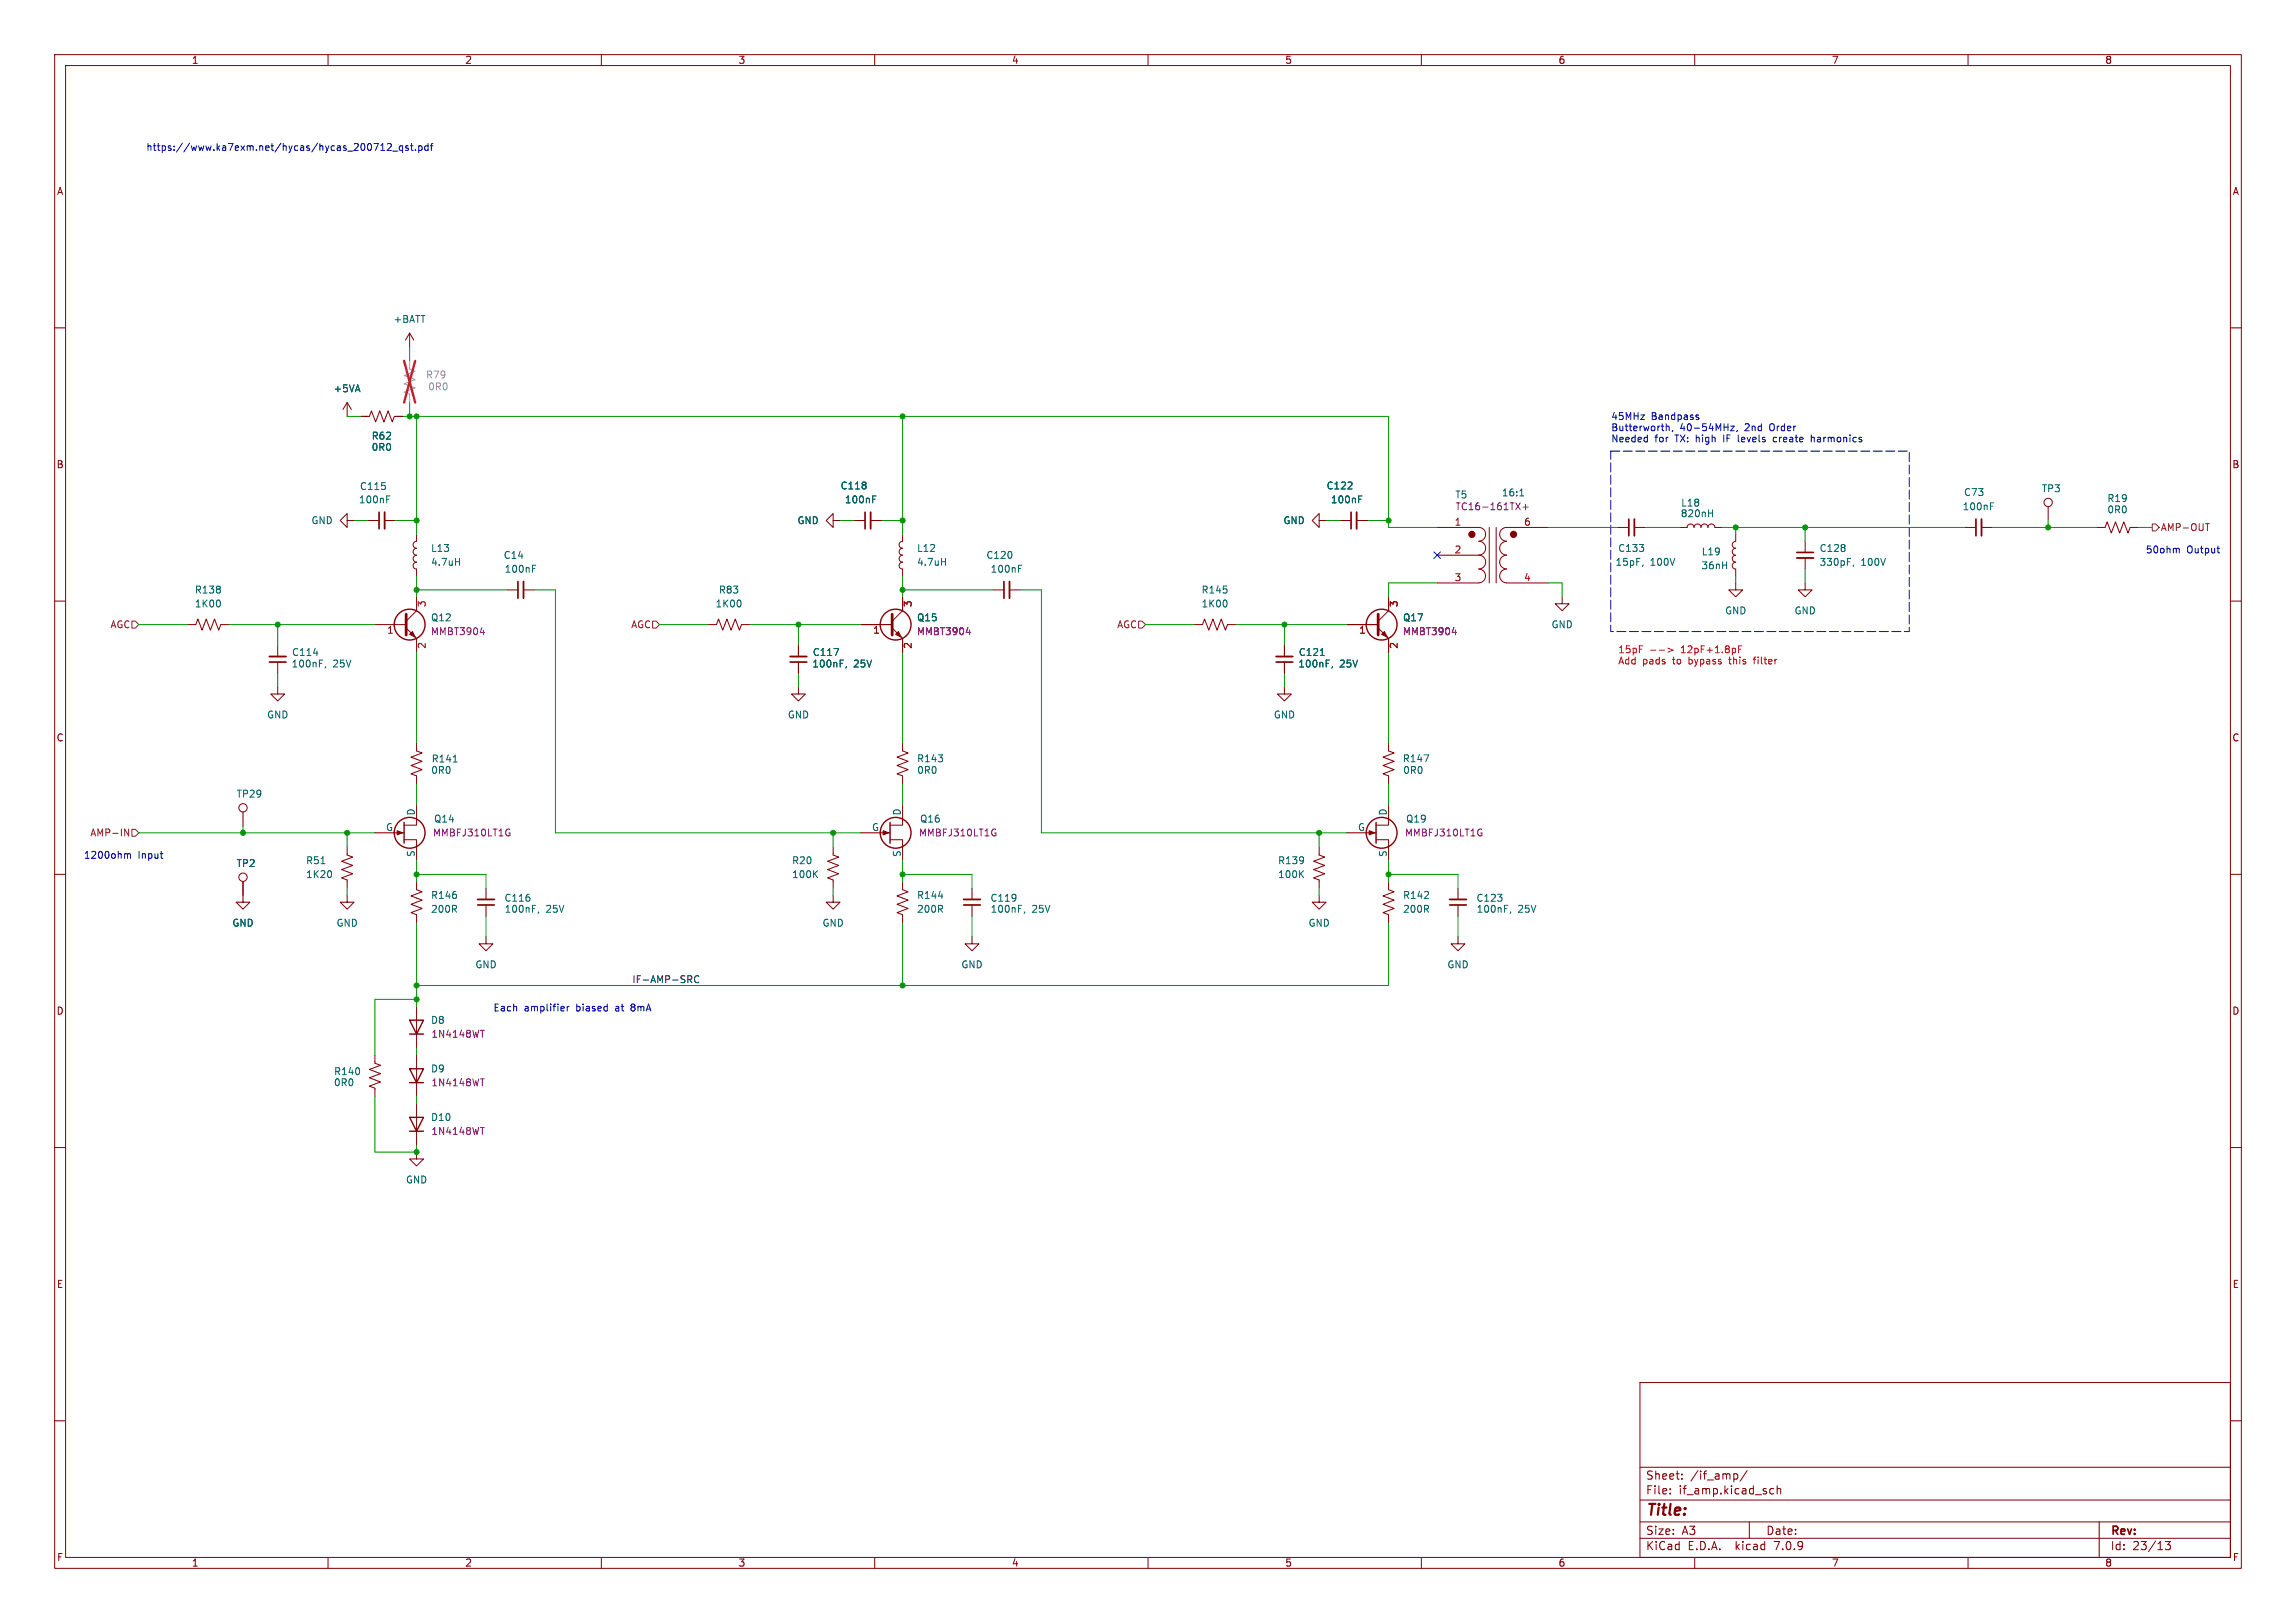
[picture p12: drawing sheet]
<svg xmlns="http://www.w3.org/2000/svg" width="420mm" height="297mm" viewBox="0 0 420 297" stroke-linecap="round" stroke-linejoin="round" font-family="sans-serif">
<defs><g id="words">
<text font-size="2.8" fill="#840000" x="301" y="277.9">Title:</text>
<g font-size="2.1" fill="#840000">
<text x="301" y="273.7">File:</text>
<text x="301" y="271">Sheet:</text>
<text x="307.1" y="273.7">if_amp.kicad_sch</text>
<text x="309.2" y="271">/if_amp/</text>
<text x="301" y="281.1">Size:</text>
<text x="307.6" y="281.1">A3</text>
<text x="323" y="281.1">Date:</text>
<text x="386" y="281.3">Rev:</text>
<text x="301" y="283.9">KiCad</text>
<text x="308.7" y="283.9">E.D.A.</text>
<text x="317.6" y="283.9">kicad</text>
<text x="324.8" y="283.9">7.0.9</text>
<text x="386" y="283.9">Id:</text>
<text x="390.1" y="283.9">23/13</text>
</g>
<g font-size="1.8" fill="#840000">
<text x="35" y="11.9">1</text>
<text x="85" y="11.9">2</text>
<text x="135" y="11.9">3</text>
<text x="185" y="11.9">4</text>
<text x="235" y="11.9">5</text>
<text x="285" y="11.9">6</text>
<text x="335" y="11.9">7</text>
<text x="385" y="11.9">8</text>
<text x="10.3" y="35.9">A</text>
<text x="408.3" y="35.9">A</text>
<text x="10.3" y="85.9">B</text>
<text x="408.2" y="85.9">B</text>
<text x="10.3" y="135.9">C</text>
<text x="408.2" y="135.9">C</text>
<text x="10.3" y="185.9">D</text>
<text x="408.2" y="185.9">D</text>
<text x="10.3" y="235.9">E</text>
<text x="408.3" y="235.9">E</text>
<text x="10.3" y="285.9">F</text>
<text x="35" y="286.9">1</text>
<text x="85" y="286.9">2</text>
<text x="135" y="286.9">3</text>
<text x="185" y="286.9">4</text>
<text x="235" y="286.9">5</text>
<text x="285" y="286.9">6</text>
<text x="335" y="286.9">7</text>
<text x="385" y="286.9">8</text>
<text x="408.3" y="285.9">F</text>
</g>
<g font-size="1.8" fill="#0000c2">
<text x="26.7" y="27.7">https://www.ka7exm.net/hycas/hycas_200712_qst.pdf</text>
<text x="294.6" y="76.9">45MHz</text>
<text x="302" y="76.9">Bandpass</text>
<text x="294.6" y="79">Butterworth,</text>
<text x="294.6" y="81">Needed</text>
<text x="302.7" y="81">for</text>
<text x="306.5" y="81">TX: high</text>
<text x="307.3" y="79">40-54MHz,</text>
<text x="315.7" y="81">IF</text>
<text x="318.6" y="81">levels</text>
<text x="319.3" y="79">2nd</text>
<text x="324" y="79">Order</text>
<text x="325.2" y="81">create</text>
<text x="332.3" y="81">harmonics</text>
<text x="392.4" y="101.4">50ohm</text>
<text x="400" y="101.4">Output</text>
<text x="15.2" y="157.2">1200ohm</text>
<text x="25.2" y="157.2">Input</text>
<text x="90.2" y="185.2">Each</text>
<text x="95.9" y="185.2">amplifier</text>
<text x="105.5" y="185.2">biased</text>
<text x="112.9" y="185.2">at</text>
<text x="115.9" y="185.2">8mA</text>
</g>
<g font-size="1.8" fill="#006464">
<text x="71.9" y="59.3">+BATT</text>
<text x="60.9" y="72">+5VA</text>
<text x="67.9" y="82.7">0R0</text>
<text x="67.9" y="80.6">R62</text>
<text x="65.7" y="89.9">C115</text>
<text x="153.7" y="89.8">C118</text>
<text x="242.6" y="89.8">C122</text>
<text x="65.6" y="92.3">100nF</text>
<text x="154.5" y="92.3">100nF</text>
<text x="243.4" y="92.3">100nF</text>
<text x="274.6" y="91">16:1</text>
<text x="307.4" y="94.8">820nH</text>
<text x="307.4" y="92.9">L18</text>
<text x="358.9" y="93.6">100nF</text>
<text x="359.2" y="91">C73</text>
<text x="373.4" y="90.3">TP3</text>
<text x="385.4" y="94.1">0R0</text>
<text x="385.4" y="92.1">R19</text>
<text x="56.9" y="96.1">GND</text>
<text x="78.7" y="101.2">L13</text>
<text x="145.8" y="96.1">GND</text>
<text x="167.6" y="101.2">L12</text>
<text x="234.7" y="96.1">GND</text>
<text x="295.9" y="101.2">C133</text>
<text x="311.2" y="101.8">L19</text>
<text x="332.8" y="101.2">C128</text>
<text x="78.7" y="103.7">4.7uH</text>
<text x="92" y="102.5">C14</text>
<text x="92.2" y="105">100nF</text>
<text x="167.6" y="103.7">4.7uH</text>
<text x="180.3" y="102.5">C120</text>
<text x="181.1" y="105">100nF</text>
<text x="295.4" y="103.7">15pF,</text>
<text x="301.9" y="103.7">100V</text>
<text x="311.1" y="104.4">36nH</text>
<text x="332.8" y="103.7">330pF,</text>
<text x="340.4" y="103.7">100V</text>
<text x="35.5" y="108.8">R138</text>
<text x="35.5" y="111.4">1K00</text>
<text x="78.7" y="113.9">Q12</text>
<text x="130.8" y="111.4">1K00</text>
<text x="131.4" y="108.8">R83</text>
<text x="167.6" y="113.9">Q15</text>
<text x="219.7" y="108.8">R145</text>
<text x="219.7" y="111.4">1K00</text>
<text x="256.6" y="113.9">Q17</text>
<text x="315.5" y="112.6">GND</text>
<text x="328.2" y="112.6">GND</text>
<text x="283.7" y="115.2">GND</text>
<text x="53.2" y="122.3">100nF,</text>
<text x="53.3" y="120.2">C114</text>
<text x="60.9" y="122.3">25V</text>
<text x="148.5" y="122.3">100nF,</text>
<text x="148.6" y="120.2">C117</text>
<text x="156.1" y="122.3">25V</text>
<text x="237.4" y="122.3">100nF,</text>
<text x="237.5" y="120.2">C121</text>
<text x="245" y="122.3">25V</text>
<text x="48.8" y="131.7">GND</text>
<text x="144" y="131.7">GND</text>
<text x="232.9" y="131.7">GND</text>
<text x="78.8" y="141.8">0R0</text>
<text x="78.9" y="139.7">R141</text>
<text x="167.7" y="139.7">R143</text>
<text x="167.7" y="141.8">0R0</text>
<text x="256.5" y="139.7">R147</text>
<text x="256.6" y="141.8">0R0</text>
<text x="43.2" y="146.2">TP29</text>
<text x="75.9" y="149.3" transform="rotate(-90 75.9 149.3)">D</text>
<text x="164.8" y="149.3" transform="rotate(-90 164.8 149.3)">D</text>
<text x="253.7" y="149.3" transform="rotate(-90 253.7 149.3)">D</text>
<text x="70.5" y="152.1">G</text>
<text x="79.3" y="150.7">Q14</text>
<text x="159.4" y="152.1">G</text>
<text x="168.2" y="150.7">Q16</text>
<text x="248.3" y="152.1">G</text>
<text x="257.1" y="150.7">Q19</text>
<text x="43.2" y="158.9">TP2</text>
<text x="55.9" y="160.9">1K20</text>
<text x="55.9" y="158.3">R51</text>
<text x="75.9" y="156.9" transform="rotate(-90 75.9 156.9)">S</text>
<text x="144.8" y="160.9">100K</text>
<text x="144.8" y="158.3">R20</text>
<text x="164.8" y="156.9" transform="rotate(-90 164.8 156.9)">S</text>
<text x="233.7" y="158.3">R139</text>
<text x="233.7" y="160.9">100K</text>
<text x="253.7" y="156.9" transform="rotate(-90 253.7 156.9)">S</text>
<text x="78.7" y="164.7">R146</text>
<text x="78.7" y="167.2">200R</text>
<text x="92.2" y="165.2">C116</text>
<text x="92.2" y="167.2">100nF,</text>
<text x="99.9" y="167.2">25V</text>
<text x="167.6" y="164.7">R144</text>
<text x="167.6" y="167.2">200R</text>
<text x="181.1" y="165.2">C119</text>
<text x="181.1" y="167.2">100nF,</text>
<text x="188.8" y="167.2">25V</text>
<text x="256.6" y="164.7">R142</text>
<text x="256.6" y="167.2">200R</text>
<text x="270" y="165.2">C123</text>
<text x="270" y="167.2">100nF,</text>
<text x="277.7" y="167.2">25V</text>
<text x="42.4" y="169.8">GND</text>
<text x="61.5" y="169.8">GND</text>
<text x="150.4" y="169.8">GND</text>
<text x="239.3" y="169.8">GND</text>
<text x="86.9" y="177.4">GND</text>
<text x="175.8" y="177.4">GND</text>
<text x="264.7" y="177.4">GND</text>
<text x="78.7" y="187.6">D8</text>
<text x="61" y="196.9">R140</text>
<text x="78.7" y="196.4">D9</text>
<text x="61" y="199">0R0</text>
<text x="78.7" y="205.3">D10</text>
<text x="74.2" y="216.8">GND</text>
</g>
<g font-size="1.8" fill="#989898">
<text x="77.8" y="69.5">R79</text>
<text x="78.2" y="71.6">0R0</text>
</g>
<g font-size="1.8" fill="#840084">
<text x="266.1" y="91.4">T5</text>
<text x="266.1" y="93.6">TC16-161TX+</text>
<text x="78.7" y="116.4">MMBT3904</text>
<text x="167.6" y="116.4">MMBT3904</text>
<text x="256.5" y="116.4">MMBT3904</text>
<text x="79.1" y="153.3">MMBFJ310LT1G</text>
<text x="168" y="153.3">MMBFJ310LT1G</text>
<text x="256.9" y="153.3">MMBFJ310LT1G</text>
<text x="78.8" y="190.1">1N4148WT</text>
<text x="78.8" y="199">1N4148WT</text>
<text x="78.8" y="207.9">1N4148WT</text>
</g>
<g font-size="1.8" fill="#a90000">
<text x="266" y="96.3">1</text>
<text x="266" y="101.3">2</text>
<text x="278.7" y="96.3">6</text>
<text x="266" y="106.4">3</text>
<text x="278.7" y="106.4">4</text>
<text x="78.2" y="111.2" transform="rotate(-90 78.2 111.2)">3</text>
<text x="167.1" y="111.2" transform="rotate(-90 167.1 111.2)">3</text>
<text x="256" y="111.2" transform="rotate(-90 256 111.2)">3</text>
<text x="70.7" y="116.3">1</text>
<text x="78.2" y="118.8" transform="rotate(-90 78.2 118.8)">2</text>
<text x="159.6" y="116.3">1</text>
<text x="167.1" y="118.8" transform="rotate(-90 167.1 118.8)">2</text>
<text x="248.5" y="116.3">1</text>
<text x="256" y="118.8" transform="rotate(-90 256 118.8)">2</text>
</g>
<g font-size="1.8" fill="#725600">
<text x="395.2" y="97.4">AMP-OUT</text>
<text x="20.1" y="115.2">AGC</text>
<text x="115.4" y="115.2">AGC</text>
<text x="204.3" y="115.2">AGC</text>
<text x="16.4" y="153.3">AMP-IN</text>
</g>
<g font-size="1.8" fill="#f00">
<text x="295.9" y="119.6">15pF</text>
<text x="301.7" y="119.6">--&gt;</text>
<text x="307.6" y="119.6">12pF+1.8pF</text>
<text x="295.9" y="121.7">Add</text>
<text x="300.5" y="121.7">pads</text>
<text x="306.1" y="121.7">to</text>
<text x="309.2" y="121.7">bypass</text>
<text x="316.8" y="121.7">this</text>
<text x="321.5" y="121.7">filter</text>
</g>
<text font-size="1.8" fill="#0f0f0f" x="115.6" y="180">IF-AMP-SRC</text>
</g></defs>
<g fill="none" stroke="#840000" stroke-width=".18">
<path d="M10 10h400v277h-400zM12 12h396v273h-396zM60 10v2M110 10v2M160 10v2M210 10v2M260 10v2M310 10v2M360 10v2M10 60h2M408 60h2M63.5 73.7v2.5"/>
<path d="M63.5 73.7l-.8 1.2M63.5 73.7l.8 1.2M66 76.2h1.6l.3-1 .8 2 .8-2 .7 2 .8-2 .8 2 .3-1h1.6M74.9 61l-.7 1.2M74.9 61v2.5M74.9 61l.8 1.2M63.5 95.3v-1.3l-1.3 1.3 1.3 1.2v-1.2h1.3M67.3 95.3h2M70.4 95.3h2M76.2 97.8v1.3a.64 .64 0 0 0-.6 .6 .64 .64 0 0 0 .6 .6 .64 .64 0 0 0-.6 .7 .64 .64 0 0 0 .6 .6 .64 .64 0 0 0-.6 .6 .64 .64 0 0 0 .6 .7 .64 .64 0 0 0-.6 .6 .64 .64 0 0 0 .6 .6v1.3M152.4 95.3v-1.3l-1.3 1.3 1.3 1.2v-1.2h1.3M156.2 95.3h2"/>
<path d="M159.3 95.3h2M165.1 97.8v1.3a.64 .64 0 0 0-.6 .6 .64 .64 0 0 0 .6 .6 .64 .64 0 0 0-.6 .7 .64 .64 0 0 0 .6 .6 .64 .64 0 0 0-.6 .6 .64 .64 0 0 0 .6 .7 .64 .64 0 0 0-.6 .6 .64 .64 0 0 0 .6 .6v1.3M241.3 95.3v-1.3l-1.3 1.3 1.3 1.2v-1.2h1.3M245.1 95.3h2M248.2 95.3h2M262.9 96.5h7.6a1.27 1.27 0 0 1 1.3 1.3 1.27 1.27 0 0 1-1.3 1.3 1.26 1.26 0 0 1 1.3 1.2 1.26 1.26 0 0 1-1.3 1.3M272.4 96.5v10.2M273.7 96.5v10.2M283.2 96.5h-7.6a1.27 1.27 0 0 0-1.3 1.3 1.27 1.27 0 0 0 1.3 1.3 1.26 1.26 0 0 0-1.3 1.2 1.26 1.26 0 0 0 1.3 1.3M295.9 96.5h2M299 96.5h2M307.3 96.5h1.3a.64 .64 0 0 1 .6-.6 .64 .64 0 0 1 .7 .6 .64 .64 0 0 1 .6-.6 .64 .64 0 0 1 .6 .6 .64 .64 0 0 1 .7-.6 .64 .64 0 0 1 .6 .6 .64 .64 0 0 1 .7-.6 .64 .64 0 0 1 .6 .6h1.3"/>
<path d="M317.5 97.8v1.3a.64 .64 0 0 0-.6 .6 .64 .64 0 0 0 .6 .6 .64 .64 0 0 0-.6 .7 .64 .64 0 0 0 .6 .6 .64 .64 0 0 0-.6 .6 .64 .64 0 0 0 .6 .7 .64 .64 0 0 0-.6 .6 .64 .64 0 0 0 .6 .6v1.3M330.2 99.1v2M359.4 96.5h2M362.5 96.5h2M374.6 92.7v2.6M383.5 96.5h1.6l.3-1 .8 2 .8-2 .7 2 .8-2 .8 2 .3-1h1.6M10 110h2M34.3 114.3h1.5l.4-1 .8 2 .7-2 .8 2 .7-2 .8 2 .4-1h1.5M50.8 118.1v2M68.6 114.3h5.7M74.3 114.9l1.9 1.9v2.6M76.2 109.2v2.6l-1.9 1.9"/>
<path d="M92.7 108h2M95.8 108h2M129.5 114.3h1.6l.3-1 .8 2 .8-2 .7 2 .8-2 .8 2 .3-1h1.6M146 118.1v2M157.5 114.3h5.7M163.2 114.9l1.9 1.9v2.6M165.1 109.2v2.6l-1.9 1.9M181.6 108h2M184.7 108h2M218.4 114.3h1.6l.3-1 .8 2 .8-2 .7 2 .8-2 .8 2 .3-1h1.6M234.9 118.1v2M246.4 114.3h5.7"/>
<path d="M252.1 114.9l1.9 1.9v2.6M254 109.2v2.6l-1.9 1.9M262.9 101.6h7.6a1.26 1.26 0 0 1 1.3 1.3 1.26 1.26 0 0 1-1.3 1.2 1.27 1.27 0 0 1 1.2 1.3 1.27 1.27 0 0 1-1.2 1.3M262.9 106.7h7.6M275.6 101.6a1.27 1.27 0 0 0-1.3 1.3 1.27 1.27 0 0 0 1.3 1.2 1.26 1.26 0 0 0-1.3 1.3 1.26 1.26 0 0 0 1.3 1.3M275.6 106.7h7.6M285.7 109.2v1.3h1.3l-1.3 1.3-1.2-1.3h1.2M317.5 106.7v1.3h1.3l-1.3 1.2-1.3-1.2h1.3M330.2 106.7v1.3h1.3l-1.3 1.2-1.3-1.2h1.3M330.2 102.1v2M408 110h2M50.8 125.7v1.3h1.3l-1.3 1.3-1.3-1.3h1.3"/>
<path d="M50.8 121.2v2M76.2 135.9v1.5l1 .4-2 .8 2 .7-2 .8 2 .7-2 .8 1 .4v1.5M146 125.7v1.3h1.3l-1.3 1.3-1.2-1.3h1.2M146 121.2v2M165.1 135.9v1.5l1 .4-2 .8 2 .7-2 .8 2 .7-2 .8 1 .4v1.5M234.9 125.7v1.3h1.3l-1.3 1.3-1.2-1.3h1.2M234.9 121.2v2M254 135.9v1.5l1 .4-2 .8 2 .7-2 .8 2 .7-2 .8 1 .4v1.5M10 160h2M44.4 148.6v2.5M63.5 154.9v1.6l1 .3-2 .8 2 .8-2 .7 2 .8-2 .8 1 .3v1.6M68.6 152.4h5.3"/>
<path d="M73.9 153.7h2.3v3.8M76.2 147.3v3.7h-2.3M152.4 154.9v1.6l1 .3-2 .8 2 .8-2 .7 2 .8-2 .8 1 .3v1.6M157.5 152.4h5.3M162.8 153.7h2.3v3.8M165.1 147.3v3.7h-2.3M241.3 154.9v1.6l1 .3-2 .8 2 .8-2 .7 2 .8-2 .8 1 .3v1.6M246.4 152.4h5.3M251.7 153.7h2.3v3.8M254 147.3v3.7h-2.3M408 160h2M44.4 161.3v3.8h1.3l-1.3 1.3-1.2-1.3h1.2"/>
<path d="M63.5 163.8v1.3h1.3l-1.3 1.3-1.3-1.3h1.3M76.2 161.3v1.5l1 .4-2 .8 2 .7-2 .8 2 .7-2 .8 1 .4v1.5M88.9 171.5v1.2h1.3l-1.3 1.3-1.3-1.3h1.3M88.9 162.6v2M88.9 165.6v2M152.4 163.8v1.3h1.3l-1.3 1.3-1.3-1.3h1.3M165.1 161.3v1.5l1 .4-2 .8 2 .7-2 .8 2 .7-2 .8 1 .4v1.5M177.8 171.5v1.2h1.3l-1.3 1.3-1.3-1.3h1.3M177.8 162.6v2M177.8 165.6v2M241.3 163.8v1.3h1.3l-1.3 1.3-1.3-1.3h1.3M254 161.3v1.5l1 .4-2 .8 2 .7-2 .8 2 .7-2 .8 1 .4v1.5"/>
<path d="M266.7 171.5v1.2h1.3l-1.3 1.3-1.3-1.3h1.3M266.7 162.6v2M266.7 165.6v2M68.6 193v1.6l1 .3-2 .8 2 .8-2 .7 2 .8-2 .8 1 .3v1.6M76.2 184.2v7.6M76.2 193v7.7M10 210h2M76.2 210.8v1.3h1.3l-1.3 1.3-1.3-1.3h1.3M76.2 201.9v7.7M408 210h2M10 260h2M300 253h108v32h-108z"/>
<path d="M408 260h2M300 278.5h108M300 274.5h108M300 268.5h108M305.5 273.2v.2M305.5 272.5v.1M307.7 270.5v.2M307.7 269.8v.1M317.3 269.7h.3l.3 .3-.1 .5-.5 .2M319.6 269.1l-1.3 1.9M320 278.5v3M323.8 273.2l.2 .2 .4-.1"/>
<path d="M324.4 272.5l-.4-.1-.2 .1M325.1 272.5l.2-.1 .4 .1v.9M325.1 271.9v1.5M384 278.5v6.5M60 285v2M110 285v2M160 285v2M210 285v2M260 285v2M300 281.5h108M310 285v2M360 285v2"/>
<path d="M396.1 282.1h.9l-.5 .6 .4 .1v.6l-.2 .2h-.4l-.2-.2"/>
<circle cx="374.7" cy="91.9" r=".76"/>
<circle cx="44.4" cy="147.8" r=".76"/>
<circle cx="44.4" cy="160.5" r=".76"/>
</g>
<g fill="none" stroke="#840000" stroke-width=".33">
<path d="M70.4 93.7v3.1M159.3 93.7v3.1M248.2 93.7v3.1M299 95v3M362.5 95v3M95.8 106.4v3.1M184.7 106.4v3.1M328.7 102.1h3M49.3 120.1h3M144.5 120.1h3.1M233.4 120.1h3.1M87.4 164.6h3"/>
<path d="M176.3 164.6h3M265.2 164.6h3"/>
</g>
<g fill="none" stroke="#840000" stroke-width=".3">
<path d="M69.3 93.7v3.1M158.2 93.7v3.1M247.1 93.7v3.1M297.9 95v3M361.4 95v3M94.7 106.4v3.1M183.6 106.4v3.1M328.7 101.1h3M49.3 121.2h3M144.5 121.2h3.1M233.4 121.2h3.1M87.4 165.6h3"/>
<path d="M176.3 165.6h3M265.2 165.6h3"/>
</g>
<g fill="none" stroke="#006464" stroke-width=".18">
<path d="M70.7 91.4h.5M70.7 90.7h.6M159.6 91.4h.5M159.6 90.7h.6M248.5 91.4h.5M248.5 90.7h.6M278 90.7h.7M278.2 89.7l.2-.2v1.2M312.5 93.9h.8M313.3 93.3v1.3M364.1 92.6h.4M364.1 92h.6"/>
<path d="M40.2 109.9l.1 .4-.1 .6M57.4 119.5h.7M83.3 102.8h.8M84.1 102.2v1.2M97.4 104.1h.4M97.4 103.4h.6M135.4 109.9l.2 .4-.2 .6M152.6 118.7h.8l-.5 1.3M172.2 102.8h.8M173 102.2v1.2M186.3 104.1h.4M186.3 103.4h.6"/>
<path d="M224.3 109.9l.2 .4-.2 .6M241.5 120h.7M300.5 103.4l-.1 .2M339.1 103.4l-.1 .2M59.6 122l-.1 .2M82.9 139.4h.7M154.8 122l-.1 .2M243.7 122l-.1 .2M260.5 138.1h.8l-.5 1.3M58.7 158.1h.7M60.5 159.5l.1 .3-.1 .7M149 159.9l.5 .7"/>
<path d="M149.5 159.3l-.7 .8M237.9 159.9l.5 .7M238.4 159.3l-.7 .8M98.5 166.9l-.1 .2M171.7 164h.8M187.4 166.9l-.1 .2M276.3 166.9l-.1 .2"/>
</g>
<g fill="none" stroke="#840000" stroke-width=".25">
<path d="M73.9 150.5v3.8M162.8 150.5v3.8M251.7 150.5v3.8M74.9 186.7h2.6l-1.3 2.5zM74.9 195.6h2.6l-1.3 2.5zM74.9 189.2h2.6M74.9 198.1h2.6M74.9 204.5h2.6l-1.3 2.5zM74.9 207h2.6"/>
<circle cx="74.9" cy="114.3" r="2.82"/>
<circle cx="163.8" cy="114.3" r="2.82"/>
<circle cx="252.7" cy="114.3" r="2.82"/>
<circle cx="74.9" cy="152.4" r="2.82"/>
<circle cx="163.8" cy="152.4" r="2.82"/>
<circle cx="252.7" cy="152.4" r="2.82"/>
</g>
<g fill="none" stroke="#840084" stroke-width=".18">
<path d="M277.3 92l.8 1.3M278.1 92l-.8 1.3M278.6 92.8h.9M279.1 92.3v1M87.8 115.7h.8M88.4 115.3v.8M176.7 115.7h.8M177.3 115.3v.8M265.6 115.7h.8M266.2 115.3v.8M92.9 151.7l.3 .1M93 152.4h.3v.5l-.3 .1"/>
<path d="M181.8 151.7l.3 .1M181.9 152.4h.3v.5l-.3 .1M270.7 151.7l.3 .1M270.8 152.4h.3v.5l-.3 .1M87.9 188.5h.7M87.9 197.4h.7M87.9 206.3h.7"/>
</g>
<path d="M74.9 66v1.6l1 .3-2 .8 2 .8-2 .7 2 .8-2 .8 1 .3v1.6" fill="none" stroke="#a1a1a1" stroke-width=".18"/>
<path d="M73.9 66l2 7.7M75.9 66l-2 7.7" fill="none" stroke="#eb3a3d" stroke-width=".46"/>
<path d="M74.3 112.4v3.8M163.2 112.4v3.8M252.1 112.4v3.8" fill="none" stroke="#840000" stroke-width=".51"/>
<g fill="#840000" stroke="#840000" stroke-width=".18">
<path d="M74.9 116.1l.5-.5 .5 1z"/>
<path d="M163.8 116.1l.5-.5 .5 1z"/>
<path d="M72.6 152l1.1 .4-1.1 .4z"/>
<path d="M250.4 152l1.1 .4-1.1 .4z"/>
<path d="M252.7 116.1l.5-.5 .5 1z"/>
<path d="M161.5 152l1.1 .4-1.1 .4z"/>
<circle cx="276.9" cy="97.8" r=".41"/>
<circle cx="269.2" cy="97.8" r=".41"/>
</g>
<g fill="none" stroke="#840000" stroke-width=".5">
<circle cx="269.2" cy="97.8" r=".41"/>
<circle cx="276.9" cy="97.8" r=".41"/>
</g>
<path d="M393.7 95.9h.6l.7 .6-.7 .7h-.6zM403.4 95.8h.7M24.1 113.7h.7l.6 .6-.6 .6h-.7zM119.4 113.7h.6l.6 .6-.6 .6h-.6zM208.3 113.7h.6l.6 .6-.6 .6h-.6zM22.8 151.7l.7 1.3v-1.3M24.1 151.8h.7l.6 .6-.6 .6h-.7z" fill="none" stroke="#725600" stroke-width=".18"/>
<path d="M126.1 179.2l.5 .6M126.3 178.6l.3 .2-.1 .3-.2 .1M127.8 178.7a.6 .6 0 0 0-.8 .4 .6 .6 0 0 0 .6 .7l.2-.1" fill="none" stroke="#0f0f0f" stroke-width=".18"/>
<g fill="none" stroke="#0000c2" stroke-width=".18">
<path d="M69.6 27.5h.8M69.6 26.6l.4-.3v1.2M70.9 26.4l.4-.1 .3 .3-.8 .9h.8M71.8 27.6h1M73.6 26.7h-.3l-.3 .2 .2 .6h.4M73.6 26.7v1.3M74.7 26.7h-.3l-.2 .2v.1l.5 .2v.3h-.5M75.1 26.7h.5M75.3 26.3v1l.3 .2M76 27.4v.1M76.6 26.7h.4l.2 .2-.1 .6h-.5M76.6 26.7v1.3"/>
<path d="M78.3 26.7h-.4l-.2 .2 .1 .6h.5M78.3 26.3v1.2M78.7 26.7h.5M79.2 26.3l-.3 .1v1.1M304.8 77.6v1.2M304.8 78.1l.2-.1h.3v.8M306 78.8l-.1 .2M310.4 76.4h.3l.1 .2-.2 .2h-.3M310.4 75.9l.3 .1M316.6 78h.6l-.6 .8h.6M317.8 78.8l-.1 .2M318 79.6v1.1l.1 .2"/>
<path d="M331.3 79.6v1.3M324.9 80h-.3l-.2 .3v.4l.5 .2M331.3 80.1l.4-.1 .2 .2M398.3 100.3l.3 .2v.7M405.5 100.3h.5M405.9 101.2h.1M23 156.2l.3 .2M23.3 156.4l.2-.2 .3 .1 .1 .8M23.3 156.4v.7M29.3 156.2h.5M29.7 157.1h.1M103.2 184.2v.3l-.6 .1"/>
<path d="M103.8 184.2v.8M104.1 184.2l-.3 .2"/>
</g>
<path d="M305.1 118.6l.9 .4-.9 .3M318 118.8h.4M318.6 118.2h-.6v1.3M320.7 120.7h.5M320.9 120.3v1.2" fill="none" stroke="#f00" stroke-width=".18"/>
<path d="M294.6 82.6h54.6v33h-54.6v-33" fill="none" stroke="#0000c2" stroke-width=".18" stroke-dasharray="1.7 .6"/>
<g fill="none" stroke="#009600" stroke-width=".18">
<path d="M63.5 76.2h2.5M73.7 76.2h180.3v20.3h8.9M74.9 63.5v2.5M74.9 73.7v2.5M76.2 76.2v21.6M165.1 76.2v21.6M64.8 95.3h2.5M72.4 95.3h3.8M153.7 95.3h2.5M161.3 95.3h3.8M242.6 95.3h2.5M250.2 95.3h3.8"/>
<path d="M283.2 96.5h12.7M301 96.5h6.3M315 96.5h44.4M317.5 96.5v1.3M330.2 96.5v2.6M364.5 96.5h19M374.6 95.3v1.2M391.2 96.5h2.5M25.4 114.3h8.9M41.9 114.3h26.7M50.8 114.3v3.8M76.2 108h16.5"/>
<path d="M76.2 105.4v3.8M76.2 119.4v16.5M97.8 108h3.8v44.4h55.9M120.6 114.3h8.9M137.2 114.3h20.3M146 114.3v3.8M165.1 108h16.5M165.1 105.4v3.8M165.1 119.4v16.5M186.7 108h3.8v44.4h55.9M209.5 114.3h8.9M226.1 114.3h20.3"/>
<path d="M234.9 114.3v3.8M254 119.4v16.5M262.9 106.7h-8.9v2.5M283.2 106.7h2.5v2.5M317.5 105.4v1.3M330.2 104.1v2.6M50.8 123.2v2.5M146 123.2v2.5M234.9 123.2v2.5M25.4 152.4h43.2M44.4 151.1v1.3M63.5 152.4v2.5"/>
<path d="M76.2 143.5v3.8M76.2 157.5v3.8M152.4 152.4v2.5M165.1 143.5v3.8M165.1 157.5v3.8M241.3 152.4v2.5M254 143.5v3.8M254 157.5v3.8M63.5 162.6v1.2M76.2 168.9v15.3M76.2 160h12.7v2.6M88.9 167.6v3.9"/>
<path d="M152.4 162.6v1.2M165.1 160h12.7v2.6M165.1 168.9v11.4M177.8 167.6v3.9M241.3 162.6v1.2M254 168.9v11.4h-177.8M254 160h12.7v2.6M266.7 167.6v3.9M76.2 191.8v1.2M76.2 182.9h-7.6v10.1M68.6 200.7v10.1h7.6v-1.2M76.2 200.7v1.2"/>
</g>
<path d="M262.3 101l1.2 1.2M263.5 101l-1.2 1.2" fill="none" stroke="#000084" stroke-width=".18"/>
<g fill="#009600" stroke="#009600" stroke-width=".18">
<circle cx="165.1" cy="95.3" r=".46"/>
<circle cx="165.1" cy="76.2" r=".46"/>
<circle cx="146" cy="114.3" r=".46"/>
<circle cx="165.1" cy="108" r=".46"/>
<circle cx="76.2" cy="210.8" r=".46"/>
<circle cx="76.2" cy="180.3" r=".46"/>
<circle cx="76.2" cy="182.9" r=".46"/>
<circle cx="63.5" cy="152.4" r=".46"/>
<circle cx="76.2" cy="160" r=".46"/>
<circle cx="254" cy="160" r=".46"/>
<circle cx="254" cy="95.3" r=".46"/>
<circle cx="165.1" cy="180.3" r=".46"/>
<circle cx="317.5" cy="96.5" r=".46"/>
<circle cx="330.2" cy="96.5" r=".46"/>
<circle cx="374.6" cy="96.5" r=".46"/>
<circle cx="152.4" cy="152.4" r=".46"/>
<circle cx="165.1" cy="160" r=".46"/>
<circle cx="241.3" cy="152.4" r=".46"/>
<circle cx="234.9" cy="114.3" r=".46"/>
<circle cx="50.8" cy="114.3" r=".46"/>
<circle cx="44.4" cy="152.4" r=".46"/>
<circle cx="76.2" cy="95.3" r=".46"/>
<circle cx="74.9" cy="76.2" r=".46"/>
<circle cx="76.2" cy="76.2" r=".46"/>
<circle cx="76.2" cy="108" r=".46"/>
</g>
<use href="#words"/>
</svg>
